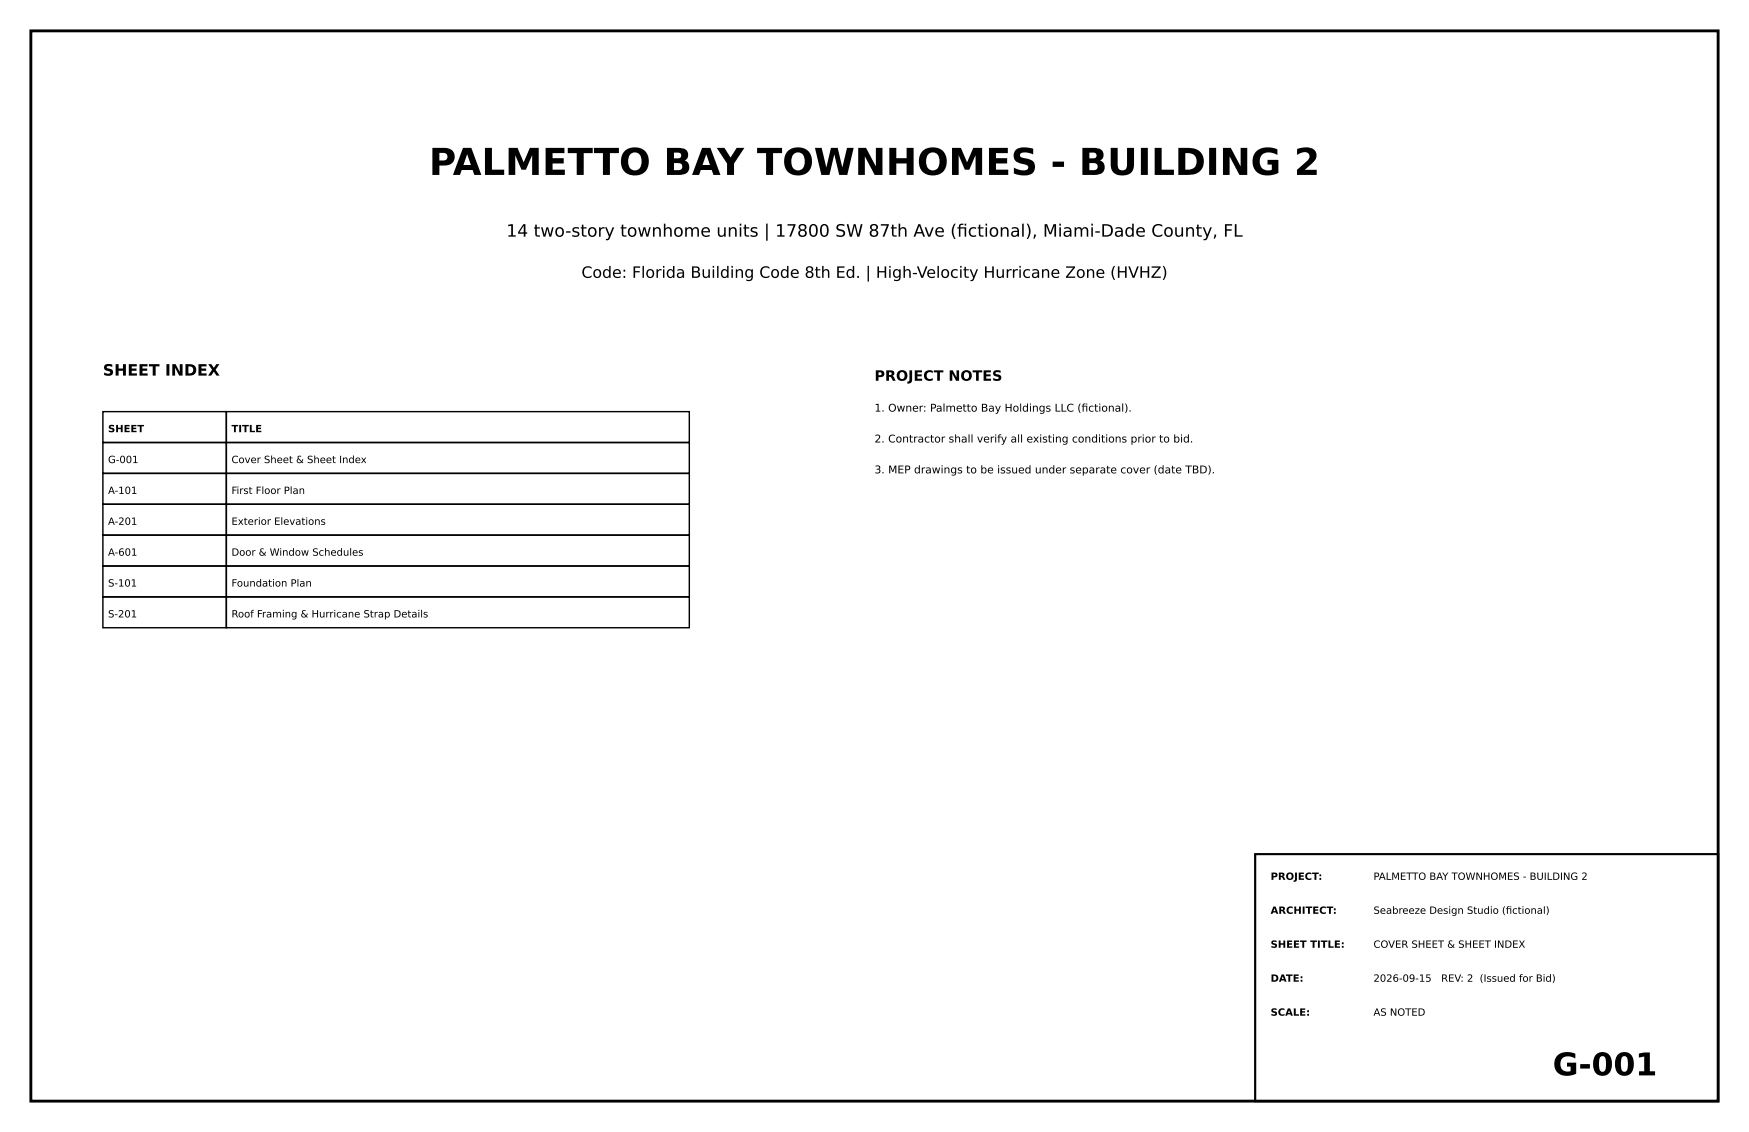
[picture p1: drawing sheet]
<svg xmlns="http://www.w3.org/2000/svg" width="432mm" height="279mm" viewBox="0 0 432 279" stroke-linecap="round" stroke-linejoin="round" font-family="sans-serif">
<defs><g id="words">
<text font-size="9.2" x="105.9" y="43.2">PALMETTO BAY TOWNHOMES - BUILDING 2</text>
<text font-size="7.8" x="383.3" y="265.4">G-001</text>
<g font-size="4.2">
<text x="125" y="58.4">14 two-story townhome units | 17800 SW 87th Ave (fctional), Miami-Dade County, FL</text>
<text x="236.3" y="58.4">i</text>
</g>
<g font-size="3.9">
<text x="143.6" y="68.6">Code: Florida Building Code 8th Ed. | High-Velocity Hurricane Zone (HVHZ)</text>
<text x="25.4" y="92.7">SHEET INDEX</text>
</g>
<text font-size="3.5" x="215.9" y="94">PROJECT NOTES</text>
<g font-size="2.6">
<text x="215.9" y="101.6">1. Owner: Palmetto Bay Holdings LLC (fctional).</text>
<text x="267" y="101.6">i</text>
<text x="215.9" y="109.2">2. Contractor shall verify all existing conditions prior to bid.</text>
<text x="215.9" y="116.8">3. MEP drawings to be issued under separate cover (date TBD).</text>
</g>
<g font-size="2.5">
<text x="26.7" y="106.7">SHEET</text>
<text x="57.1" y="106.7">TITLE</text>
<text x="26.7" y="114.3">G-001</text>
<text x="57.1" y="114.3">Cover Sheet &amp; Sheet Index</text>
<text x="26.7" y="121.9">A-101</text>
<text x="57.1" y="121.9">First Floor Plan</text>
<text x="26.7" y="129.5">A-201</text>
<text x="57.1" y="129.5">Exterior Elevations</text>
<text x="26.7" y="137.2">A-601</text>
<text x="57.1" y="137.2">Door &amp; Window Schedules</text>
<text x="26.7" y="144.8">S-101</text>
<text x="57.1" y="144.8">Foundation Plan</text>
<text x="26.7" y="152.4">S-201</text>
<text x="57.1" y="152.4">Roof Framing &amp; Hurricane Strap Details</text>
<text x="313.7" y="217.2">PROJECT:</text>
<text x="339.1" y="217.2">PALMETTO BAY TOWNHOMES - BUILDING 2</text>
<text x="313.7" y="225.6">ARCHITECT:</text>
<text x="339.1" y="225.6">Seabreeze Design Studio (fctional)</text>
<text x="371.8" y="225.6">i</text>
<text x="313.7" y="233.9">SHEET TITLE:</text>
<text x="339.1" y="233.9">COVER SHEET &amp; SHEET INDEX</text>
<text x="313.7" y="242.3">DATE:</text>
<text x="339.1" y="242.3">2026-09-15</text>
<text x="355.8" y="242.3">REV: 2 (Issued for Bid)</text>
<text x="313.7" y="250.7">SCALE:</text>
<text x="339.1" y="250.7">AS NOTED</text>
</g>
</g></defs>
<path d="M7.6 7.6h416.6v264.2h-416.6z" fill="none" stroke="#000" stroke-width=".71" stroke-linecap="butt"/>
<path d="M309.9 210.8h114.3v61h-114.3z" fill="none" stroke="#000" stroke-width=".53"/>
<g fill="none" stroke="#000" stroke-width=".35">
<path d="M25.4 101.6h30.5v7.6h-30.5zM25.4 109.2h30.5v7.6h-30.5zM25.4 116.8h30.5v7.7h-30.5zM55.9 101.6h114.3v7.6h-114.3zM55.9 109.2h114.3v7.6h-114.3zM55.9 116.8h114.3v7.7h-114.3zM25.4 124.5h30.5v7.6h-30.5zM25.4 132.1h30.5v7.6h-30.5zM25.4 139.7h30.5v7.6h-30.5zM55.9 124.5h114.3v7.6h-114.3zM55.9 132.1h114.3v7.6h-114.3zM55.9 139.7h114.3v7.6h-114.3z"/>
<path d="M25.4 147.3h30.5v7.6h-30.5zM55.9 147.3h114.3v7.6h-114.3z"/>
</g>
<use href="#words"/>
</svg>
